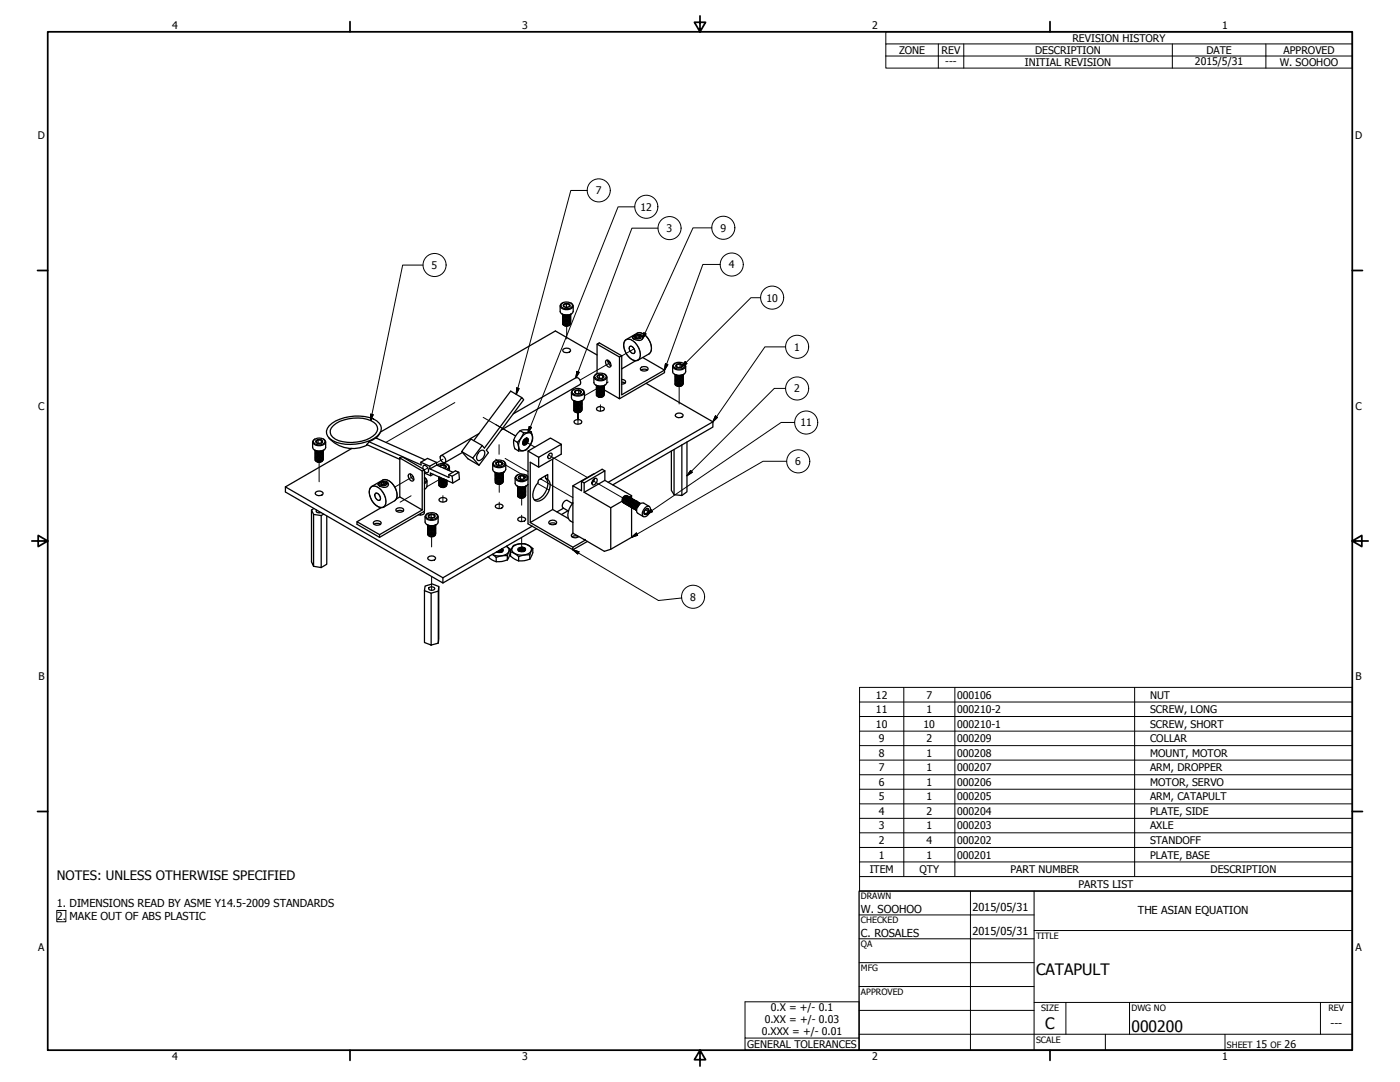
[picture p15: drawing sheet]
<svg xmlns="http://www.w3.org/2000/svg" width="559mm" height="432mm" viewBox="0 0 559 432" stroke-linecap="round" stroke-linejoin="round" font-family="sans-serif">
<defs><g id="words">
<g font-size="6.3">
<text x="413.5" y="389.1">CATAPULT</text>
<text x="417.2" y="410.6">C</text>
<text x="451.6" y="411.9">000200</text>
</g>
<text font-size="5.2" x="22.7" y="351.2">NOTES: UNLESS OTHERWISE SPECIFIED</text>
<g font-size="4.4">
<text x="22.7" y="361.9">1. DIMENSIONS READ BY ASME Y14.5-2009 STANDARDS</text>
<text x="343.7" y="364.3">W. SOOHOO</text>
<text x="388.1" y="363.7">2015/05/31</text>
<text x="454.2" y="364.7">THE ASIAN EQUATION</text>
<text x="22.7" y="367.2">2.</text>
<text x="27.7" y="367.2">MAKE OUT OF ABS PLASTIC</text>
<text x="343.7" y="373.8">C. ROSALES</text>
<text x="388.1" y="373.2">2015/05/31</text>
<text x="531.1" y="409.7">---</text>
</g>
<g font-size="4.2">
<text x="68.7" y="11.7">4</text>
<text x="208.4" y="11.7">3</text>
<text x="348.1" y="11.7">2</text>
<text x="487.8" y="11.7">1</text>
<text x="428.1" y="16.6">REVISION HISTORY</text>
<text x="358.8" y="21.5">ZONE</text>
<text x="375.9" y="21.5">REV</text>
<text x="413.1" y="21.5">DESCRIPTION</text>
<text x="481.5" y="21.5">DATE</text>
<text x="512.3" y="21.5">APPROVED</text>
<text x="377.3" y="26.1">---</text>
<text x="409" y="26.3">INITIAL REVISION</text>
<text x="476.9" y="26">2015/5/31</text>
<text x="510.8" y="26.3">W. SOOHOO</text>
<text x="15.1" y="55.5">D</text>
<text x="540.9" y="55.5">D</text>
<text x="237.8" y="77.5">7</text>
<text x="255.7" y="84.1">12</text>
<text x="266.1" y="92.6">3</text>
<text x="287.6" y="92.5">9</text>
<text x="172.3" y="107.3">5</text>
<text x="290.9" y="107.1">4</text>
<text x="305.9" y="120.3">10</text>
<text x="317" y="140">1</text>
<text x="317" y="156.6">2</text>
<text x="15.2" y="163.4">C</text>
<text x="541" y="163.4">C</text>
<text x="319.5" y="170.1">11</text>
<text x="317.4" y="185.7">6</text>
<text x="275.5" y="239.7">8</text>
<text x="15.3" y="271.4">B</text>
<text x="541.1" y="271.4">B</text>
<text x="349.6" y="278.8">12</text>
<text x="369.8" y="278.8">7</text>
<text x="382" y="278.8">000106</text>
<text x="459" y="278.8">NUT</text>
<text x="349.6" y="284.6">11</text>
<text x="369.8" y="284.6">1</text>
<text x="382" y="284.6">000210-2</text>
<text x="459" y="284.6">SCREW, LONG</text>
<text x="349.6" y="290.4">10</text>
<text x="368.6" y="290.4">10</text>
<text x="382" y="290.4">000210-1</text>
<text x="459" y="290.4">SCREW, SHORT</text>
<text x="350.8" y="296.2">9</text>
<text x="369.8" y="296.2">2</text>
<text x="382" y="296.2">000209</text>
<text x="459" y="296.2">COLLAR</text>
<text x="350.8" y="302">8</text>
<text x="369.8" y="302">1</text>
<text x="382" y="302">000208</text>
<text x="459" y="302">MOUNT, MOTOR</text>
<text x="350.8" y="307.8">7</text>
<text x="369.8" y="307.8">1</text>
<text x="382" y="307.8">000207</text>
<text x="459" y="307.8">ARM, DROPPER</text>
<text x="350.8" y="313.6">6</text>
<text x="369.8" y="313.6">1</text>
<text x="382" y="313.6">000206</text>
<text x="459" y="313.6">MOTOR, SERVO</text>
<text x="350.8" y="319.4">5</text>
<text x="369.8" y="319.4">1</text>
<text x="382" y="319.4">000205</text>
<text x="459" y="319.4">ARM, CATAPULT</text>
<text x="350.8" y="325.2">4</text>
<text x="369.8" y="325.2">2</text>
<text x="382" y="325.2">000204</text>
<text x="459" y="325.2">PLATE, SIDE</text>
<text x="350.8" y="331">3</text>
<text x="369.8" y="331">1</text>
<text x="382" y="331">000203</text>
<text x="459" y="331">AXLE</text>
<text x="350.8" y="336.9">2</text>
<text x="369.8" y="336.8">4</text>
<text x="382" y="336.9">000202</text>
<text x="459" y="336.9">STANDOFF</text>
<text x="350.8" y="342.6">1</text>
<text x="369.8" y="342.6">1</text>
<text x="382" y="342.6">000201</text>
<text x="459" y="342.6">PLATE, BASE</text>
<text x="347.2" y="348.4">ITEM</text>
<text x="367" y="348.4">QTY</text>
<text x="403.3" y="348.4">PART NUMBER</text>
<text x="483.2" y="348.4">DESCRIPTION</text>
<text x="430.5" y="354.3">PARTS LIST</text>
<text x="15.2" y="379.3">A</text>
<text x="541" y="379.3">A</text>
<text x="307.7" y="403.5">0.X = +/- 0.1</text>
<text x="304" y="413.1">0.XXX = +/- 0.01</text>
<text x="305.2" y="408.3">0.XX = +/- 0.03</text>
<text x="298.3" y="418.2">GENERAL TOLERANCES</text>
<text x="501.3" y="418.3">15</text>
<text x="512.8" y="418.3">26</text>
<text x="68.7" y="423.2">4</text>
<text x="208.4" y="423.2">3</text>
<text x="348.1" y="423.2">2</text>
<text x="487.8" y="423.2">1</text>
</g>
<g font-size="3.5">
<text x="343.7" y="358.9">DRAWN</text>
<text x="343.7" y="368.5">CHECKED</text>
<text x="413.5" y="374.6">TITLE</text>
<text x="343.7" y="378">QA</text>
<text x="343.7" y="387.5">MFG</text>
<text x="343.7" y="397.1">APPROVED</text>
<text x="415.5" y="403.4">SIZE</text>
<text x="451.6" y="403.4">DWG NO</text>
<text x="530.3" y="403.4">REV</text>
<text x="413.5" y="416.1">SCALE</text>
<text x="489.7" y="418.3">SHEET</text>
<text x="507.2" y="418.3">OF</text>
</g>
</g></defs>
<!-- layer: Tweak Trail (ANSI) -->
<g fill="none" stroke="#000" stroke-width=".4">
<path d="M226.2 130.2v5.1M253.1 139.2l-4.9 2.8M238.8 154.7l-5.5 3.2M242.8 152.5l-.5 .3M243.6 144.7l-12.1 7M271.1 154.2v7M181.5 160.7l-27.4 15.8M192.8 166.6l13 7.4-7.9-4.6M199.2 177.5v3.8M209 175.8l4.5 2.6M230.7 164.7v2.9v-2.9M230.7 166.7v2.6"/>
<path d="M239.6 161.5v2.6M127.4 184.5v7.8M164.1 197.9l-4.4 2.5M164.9 190.1l-7.3 4.3M170.8 186.8l-1.4 .7M175.8 191.1l-5.4 3.1M176.8 183.3l-2.6 1.4M176.8 197.8v2.6M197.8 183.3l13 7.5M199.3 193.3v3.2M201.6 182.9l9.2 5.3M208.2 198.8v2.8"/>
<path d="M214.5 192.9l4.7 2.7M215.7 191.1l13 7.5M218.9 181.5l15.7 9.1M236.5 191.8l12 6.9M127.4 204.5v.2M167.8 205v.5M172.3 214.2v4M199.3 200.4v2.5M199.3 219.7v.8M208.2 205.6v2.6M208.2 214.5v5.7M172.3 230.4v5.2"/>
</g>
<!-- layer: Visible (ANSI) -->
<g fill="none" stroke="#000" stroke-width=".51">
<path d="M223.6 122v2.3a3 3 0 0 0 4.6 .9l.6-.9v-2.3M223.9 121.5a3 3 0 0 1 4.6 .2 2.7 2.7 0 0 1-4.4 .8zM224.3 125.3a3.3 3.3 0 0 0 3.5 .1M224.5 120.9l-.9 1.1a2.93 2.93 0 0 0 4.6 1l.5-.4a1.33 1.33 0 0 0-.9-1.7M224.6 125.5a1.85 1.85 0 0 0 3.2 0M224.6 126.1v.1M224.8 139.4a1.7 1.7 0 0 1 2.9 .7 1.93 1.93 0 0 1-3.1-.3zM224.9 125.6l1 .3 1.1-.2M224.9 121.5a1.42 1.42 0 0 1 1.5-.5 1.42 1.42 0 0 1 1.1 1.2 1.74 1.74 0 0 1-2.7-.3zM225.1 125.7l1.5 .1-1.1 .1M225.2 122.4a.64 .64 0 0 1-.2-.7 .64 .64 0 0 1 .7-.4l.4-.2 1.2 .3 .2 .8-.4 .2M225.5 130h1.1"/>
<path d="M225.5 129.5h1.1M225.5 129h1.1M225.5 128.5h1.1M225.5 127.4h1.1M225.5 126.9h1.1M225.5 126.4h1.1M225.8 122.6h.6M226.1 121.1v1.5M226.6 127.9l-1.1 .1M227.3 121.4v.9M227.5 129.5l-.8 .6-1.5-.2M227.7 128.7a1.75 1.75 0 0 1-1.3 1.3 1.75 1.75 0 0 1-1.8-.7l.1-.3"/>
<path d="M227.7 128.2a1.75 1.75 0 0 1-1.3 1.3 1.75 1.75 0 0 1-1.8-.7l.1-.3M227.7 127.7a1.75 1.75 0 0 1-1.3 1.3 1.75 1.75 0 0 1-1.8-.7l.1-.3M227.7 127.1a1.71 1.71 0 0 1-1.3 1.4 1.71 1.71 0 0 1-1.8-.7l.1-.4M227.7 126.6a1.75 1.75 0 0 1-1.3 1.3 1.75 1.75 0 0 1-1.8-.6l.1-.4M227.7 126.1a1.75 1.75 0 0 1-1.3 1.3 1.75 1.75 0 0 1-1.8-.7l.1-.3M227.7 125.6a1.75 1.75 0 0 1-1.3 1.3 1.75 1.75 0 0 1-1.8-.7l.1-.3M227.8 129a1.81 1.81 0 0 1-3.2 .2M227.8 128.5a1.78 1.78 0 0 1-1.6 1 1.78 1.78 0 0 1-1.6-.8M227.8 128a1.78 1.78 0 0 1-1.6 1 1.78 1.78 0 0 1-1.6-.9M227.8 127.4a1.83 1.83 0 0 1-3.2 .2M227.8 126.9a1.81 1.81 0 0 1-3.2 .2M227.8 126.4a1.81 1.81 0 0 1-3.2 .2"/>
<path d="M227.8 125.9a1.85 1.85 0 0 1-3.2 .3M227.8 125.5a1.83 1.83 0 0 1-3.2 0M227.8 127.4h.1M227.8 127.9v.1M227.8 128.4v.1M228 125.3l-.2 .1M238.3 137.4v11.8M253.5 133.9a1.53 1.53 0 0 1 2.3 .8 1.55 1.55 0 0 1-1.5 .6 1.55 1.55 0 0 1-1.2-1.1zM253.5 133.9l-1.1 .9M253.9 134.1l.8-.2 .7 .4-.3 .5-.8 .2-.7-.4zM253.9 134.1v.6M254.7 133.9v1"/>
<path d="M255.5 133.9l1 1M208.3 158.7l-4.5-2.6-14.7 19.7M228.1 156.6v2.2a2.95 2.95 0 0 0 5.2 0v-2.2M228.5 155.9a2.83 2.83 0 0 1 4.5 .5 2.68 2.68 0 0 1-4.7 0zM228.9 159.8l.1 .2a3.9 3.9 0 0 0 3.3 0M229 155.4l-.7 .6-.2 .5a2.97 2.97 0 0 0 4.6 1 1.17 1.17 0 0 0 .5-1.1 1.17 1.17 0 0 0-.9-1M229.7 155.8a1.51 1.51 0 0 1 2.3 .8 1.46 1.46 0 0 1-1.5 .6 1.46 1.46 0 0 1-1.1-1zM229.7 155.8v1.1M229.7 157l-.3-.4 .3-.8 .7 .1a.8 .8 0 0 1 1.3 .2l.3 .1-.4 .8M230.4 157.2h.7M231 155.6v1.5M232.2 160a1.89 1.89 0 0 1-3.1 .3v-.3"/>
<path d="M232.3 160a1.84 1.84 0 0 1-3.2 .1M232.5 159.8l-.2 .2M237 150.5v2.2a3 3 0 0 0 5.3 0v-2.2M237.6 149.7a2.89 2.89 0 0 1 4.4 .6 2.67 2.67 0 0 1-4.7-.1zM237.8 153.7a3.6 3.6 0 0 0 3.7 0M238 149.3a1.2 1.2 0 0 0-.4 2.1 3.6 3.6 0 0 0 4.5-.5 1.33 1.33 0 0 0-.8-1.6M238.1 153.9a1.85 1.85 0 0 0 3.1 0 1.86 1.86 0 0 1-3.1 .1M238.3 153.9l1 .4 1.2-.2M238.3 141.7l-16.6-9.6-69.8 40.3M238.5 154.1l1.7 .1M238.6 149.7a1.54 1.54 0 0 1 2.4 .7 1.5 1.5 0 0 1-1.4 .7 1.5 1.5 0 0 1-1.3-1zM239 157.4h1.1"/>
<path d="M239 156.8h1.1M239 156.3h1.1M239 155.8h1.1M239 155.3h1.1M239 154.2h1.1M239.2 149.5l-.1 1.5 .8 .1M240.1 158.4h-1.1M240.1 157.9h-1.1M240.1 154.7l-1.1 .1M240.5 149.7v1.2a.67 .67 0 0 0 .2-.9 .67 .67 0 0 0-.9-.3l-.6-.2-.9 .6 .4 .7M241 158l-.8 .5-1.4-.1M241.2 157.1a1.71 1.71 0 0 1-1.4 1.4 1.71 1.71 0 0 1-1.7-.8v-.3"/>
<path d="M241.2 156.6a1.75 1.75 0 0 1-1.4 1.3 1.75 1.75 0 0 1-1.7-.7v-.4M241.2 156.1a1.75 1.75 0 0 1-1.4 1.3 1.75 1.75 0 0 1-1.7-.7v-.4M241.2 155.6a1.75 1.75 0 0 1-1.4 1.3 1.75 1.75 0 0 1-1.7-.7v-.4M241.2 155.1a1.75 1.75 0 0 1-1.4 1.3 1.75 1.75 0 0 1-1.7-.7v-.4M241.2 154.6a1.6 1.6 0 0 1-1.5 1.2 1.6 1.6 0 0 1-1.6-1M241.2 154a1.71 1.71 0 0 1-1.4 1.4 1.71 1.71 0 0 1-1.7-.8v-.4M241.2 157.4a1.79 1.79 0 0 1-3.1 .2M241.2 156.9a1.83 1.83 0 0 1-3.1 .2M241.2 156.4a1.83 1.83 0 0 1-3.1 .2M241.2 155.8a1.79 1.79 0 0 1-1.5 1.1 1.79 1.79 0 0 1-1.6-.8M241.2 155.3a1.76 1.76 0 0 1-1.5 1.1 1.76 1.76 0 0 1-1.6-.9M241.2 154.8a1.78 1.78 0 0 1-1.5 1.1 1.78 1.78 0 0 1-1.6-.9"/>
<path d="M241.2 154.3a1.83 1.83 0 0 1-3.1 .2M241.2 154.2v.1M241.2 154.7v.1M241.2 156.3v.1M241.2 156.8v.1M241.8 144l.3-.3a1.89 1.89 0 0 1 1.5 2.7 1.82 1.82 0 0 1-1.8-2.4zM242.6 143.7a2.4 2.4 0 0 0 1.3 2.3M242.6 144.1l1 .6M247.3 142.5v16.6l-6.1-3.5M248.2 142l-.9 .5-9-5.1 .9-.6 9 5.2v15.5l17-9.8M248.2 152.5l1.3 .4M248.2 151.4l.7 .1 .8 .6-.3 .9-1.2 .3"/>
<path d="M253.7 144l-5.5 3.2M255.8 147.7a2.41 2.41 0 0 1 2.6 0M256 146.6a1.88 1.88 0 0 1 2.7 .7 1.92 1.92 0 0 1-3.1 0zM256.5 142.7l8.7 5v1l-17.9 10.4M257.9 153l26.6 15.3M268.5 146.1v2.2a3 3 0 0 0 5.2 0v-2.2M268.9 145.4a2.94 2.94 0 0 1 4.5 .5 2.74 2.74 0 0 1-4.7 0zM269.2 149.4a3.6 3.6 0 0 0 3.7 0M269.4 145a1.2 1.2 0 0 0-.4 2.1 3.1 3.1 0 0 0 4.7-1.1l-1-1M269.5 149.5a1.78 1.78 0 0 0 3.2 0 1.8 1.8 0 0 1-3.2 .2M269.5 150.7v.1M269.5 151.3h.1"/>
<path d="M269.6 153.1l-.1 .1M269.6 149.6a2.64 2.64 0 0 0 2.6 .1M269.8 149.7l2 .1M270.1 145.4a1.51 1.51 0 0 1 2.3 .7 1.51 1.51 0 0 1-1.4 .6 1.51 1.51 0 0 1-1.3-1zM270.1 145.4v1.1M270.2 146.5l-.5-.4 .4-.7 1.4-.2 .9 .5-.4 .8M270.4 153.6h1.1M270.4 153.1h1.1M270.4 152h1.1M270.4 151.5h1.1M270.4 151h1.1M270.4 150.5h1.1"/>
<path d="M270.4 150h1.1M270.8 146.7h.7M271.5 145.2v1.4M271.5 152.5l-1.1 .1M272.3 153.8l-.7 .4-1.2-.1h1.1M272.6 152.8a1.68 1.68 0 0 1-1.4 1.3 1.68 1.68 0 0 1-1.7-.9M272.6 152.3a1.75 1.75 0 0 1-1.3 1.3 1.75 1.75 0 0 1-1.8-.6l.1-.4M272.6 151.8a1.71 1.71 0 0 1-1.3 1.3 1.71 1.71 0 0 1-1.8-.7l.1-.4M272.6 151.3a1.75 1.75 0 0 1-1.3 1.3 1.75 1.75 0 0 1-1.8-.7l.1-.4M272.6 150.7a1.75 1.75 0 0 1-1.3 1.4 1.75 1.75 0 0 1-1.8-.7l.1-.4M272.6 150.2a1.75 1.75 0 0 1-1.3 1.3 1.75 1.75 0 0 1-1.8-.6l.1-.4M272.6 149.7a1.75 1.75 0 0 1-1.3 1.3 1.75 1.75 0 0 1-1.8-.6l.1-.4"/>
<path d="M272.7 153.1a1.78 1.78 0 0 1-1.6 1.1 1.78 1.78 0 0 1-1.6-.9M272.7 152.6a1.78 1.78 0 0 1-1.6 1.1 1.78 1.78 0 0 1-1.6-.9M272.7 152a1.76 1.76 0 0 1-1.5 1.2 1.76 1.76 0 0 1-1.7-.9M272.7 151.5a1.81 1.81 0 0 1-3.2 .3M272.7 151a1.79 1.79 0 0 1-3.2 .3M272.7 150.4a1.82 1.82 0 0 1-3.2 .4M272.7 149.9a1.76 1.76 0 0 1-1.5 1.2 1.76 1.76 0 0 1-1.7-.9M272.7 152.5v.1M272.7 153v.1M124.8 176.4v2.2a3 3 0 0 0 5.2 0v-2.2M125.3 175.6a3.1 3.1 0 0 1 4.3 .2l.1 .5a2.88 2.88 0 0 1-4.5 .4zM125.5 179.6l.2 .1a3.4 3.4 0 0 0 3.5-.1"/>
<path d="M125.7 175.2a1.2 1.2 0 0 0-.4 2.1 3.5 3.5 0 0 0 4.6-.5l-.1-1-.8-.6M125.8 179.8a1.79 1.79 0 0 0 3.2 0 1.83 1.83 0 0 1-3.2 .2M125.8 179.9v.1M126 179.9l1.1 .3 1.2-.2M126.2 180l1.7 .1M126.4 175.6a1.99 1.99 0 0 1 2.3 .3v.4a1.5 1.5 0 0 1-1.4 .7 1.5 1.5 0 0 1-1.3-1zM126.9 176.9l.7 .1M126.9 175.5v1.4M128.3 175.6v1.2a.77 .77 0 0 0 .1-1.1 .77 .77 0 0 0-1.1-.1l-.4-.1-.9 .5 .4 .8M129 180a1.64 1.64 0 0 1-1.5 1.2 1.64 1.64 0 0 1-1.6-1M131.1 174.6a12.7 12.7 0 0 0 15.5 3M131.4 169.9a17.6 17.6 0 0 1 19-1.9 3.5 3.5 0 0 1 .2 6 18.4 18.4 0 0 1-17.8 1.8 3.5 3.5 0 0 1-1.4-5.9z"/>
<path d="M133.1 169.8a15.3 15.3 0 0 1 16.1-1.3 3.1 3.1 0 0 1 1.5 2.9 3.1 3.1 0 0 1-1.9 2.7 16.2 16.2 0 0 1-14.9 1.2 3.1 3.1 0 0 1-.8-5.5zM140.5 178.9l-26.6 15.4M147.3 176.3l20.8 9.2-.1-1 2.6-1.6 3.6 1.6M147.3 176.3l2.7-1.5 19.6 8.7M147.3 176.3l-.9 1.1 13.2 5.9M151.8 172.7l-1.6 2.1M191.2 173l-15.2 8.9M192.5 177.8l-3.8 5-4.4-2.6 3.7-5 4.5 2.6 .9 1 14.9-20.1 .7 .8-14.9 20.1 .8 1.1-3.7 5-4.4-2.6-2.5-2.9M204.9 165.2l25-14.5a1.78 1.78 0 0 1 1.6 2.8l-31.4 18.1M205 175.6v1.6l.5 1.9 1.4 .9M205 175.6l1.5 .9M206.5 176.5l.5 1.9-.1 1.6"/>
<path d="M207.6 171.9l-1.5 1.7-1.1 2M207.6 171.9l.6-.3a4.9 4.9 0 0 1 3.8 .7M207.6 171.9l1.4 .8M208.6 174a2.2 2.2 0 0 1 3.7-.5 5.4 5.4 0 0 1-3.6 6.4 2.11 2.11 0 0 1-1.6-3.3zM208.8 176.1l.4-.6-.3 .6M209 172.7l-1 2.1-1.5 1.7M209.3 175.4l.9-.6 .4 .1a1.87 1.87 0 0 1-1.6 2.8 1.66 1.66 0 0 1 .3-2.3zM209.4 175.3l-.6 1M209.6 175.1h.3M209.7 175.5l-.5 1M209.8 175a1.84 1.84 0 0 1-1.1 1.8M209.9 175.1a1.21 1.21 0 0 1 .2 1.3 1.21 1.21 0 0 1-1.2 .7l-.2-.1a1.46 1.46 0 0 0 1.4-1.9"/>
<path d="M210.2 175.8l-.6 .9M210.2 174.8a1.45 1.45 0 0 1 .4 1.8 1.45 1.45 0 0 1-1.7 .8l-.2-.6M210.2 175.4l-.1-.4h-.4a1.9 1.9 0 0 1-1 1.8M210.6 175.1a2.1 2.1 0 0 1-1 2.3M212 172.3l.3 1.1a5.8 5.8 0 0 1-2.9 6.4l-2.5 .2M212 172.3l-3 .4M224 177.3l-4.3-2.5-8.9 5.2 4.2 2.5M229.2 163.6l-.1 .1M229.2 160a2.34 2.34 0 0 0 2.5 .2M229.3 167.9a1.63 1.63 0 0 1 1.7-.5 1.63 1.63 0 0 1 1.2 1.3 1.8 1.8 0 0 1-3.1-.4zM229.4 160.1l.9 .3 1.2-.1M230 164.1h1.1"/>
<path d="M230 163.5h1.1M230 163h1.1M230 162.5h1.1M230 162h1.1M230 161.5h1.1M230 161h1.1M230 160.4h1.1M231.9 164.2l-.8 .5-1.1-.1h1.1M232.2 163.3v.4a1.88 1.88 0 0 1-3.1 0M232.2 162.8a1.75 1.75 0 0 1-1.3 1.3 1.75 1.75 0 0 1-1.8-.7v-.4M232.2 162.2a1.75 1.75 0 0 1-1.3 1.4 1.75 1.75 0 0 1-1.8-.7v-.4M232.2 161.7a1.64 1.64 0 0 1-1.4 1.3 1.64 1.64 0 0 1-1.7-1"/>
<path d="M232.2 161.2a1.64 1.64 0 0 1-1.4 1.3 1.64 1.64 0 0 1-1.7-1M232.2 160.7a1.64 1.64 0 0 1-1.4 1.3 1.64 1.64 0 0 1-1.7-1M232.2 160.1a1.63 1.63 0 0 1-1.4 1.4 1.63 1.63 0 0 1-1.7-1M232.3 163.6a1.78 1.78 0 0 1-1.5 1.1 1.78 1.78 0 0 1-1.7-.9M232.3 163.1a1.84 1.84 0 0 1-3.2 .2M232.3 162.5a1.81 1.81 0 0 1-3.2 .3M232.3 162a1.81 1.81 0 0 1-3.2 .2M232.3 161.5a1.78 1.78 0 0 1-1.5 1.1 1.78 1.78 0 0 1-1.7-.9M232.3 161a1.78 1.78 0 0 1-1.5 1 1.78 1.78 0 0 1-1.7-.8M232.3 160.4a1.76 1.76 0 0 1-1.5 1.1 1.76 1.76 0 0 1-1.7-.8M232.3 160.9v.1M232.3 161.4v.1"/>
<path d="M232.3 163v.1M232.3 163.5v.1M238.3 162.7a2.11 2.11 0 0 1 2.9 .3 1.75 1.75 0 0 1-1.5 1.1 1.75 1.75 0 0 1-1.6-1zM269.7 165.3a2.11 2.11 0 0 1 3 .3 1.75 1.75 0 0 1-1.6 1.1 1.75 1.75 0 0 1-1.6-1zM272.2 177.5v20.2l-3.2-.3v-18M274.2 176.4v19.9l-2 1.4M284.5 168.3v2.1l-39.9 23.1M284.5 168.3l-41.7 24.2M113.9 194.3l62.9 36.3v2.1l-62.9-36.4zM125.8 181.5h.1M125.8 182v.1M126 196.4a2.11 2.11 0 0 1 3 .3 1.74 1.74 0 0 1-1.6 1.1 1.74 1.74 0 0 1-1.6-1z"/>
<path d="M126.7 184.3h1.1M126.7 183.8h1.1M126.7 182.8h1.1M126.7 182.2h1.1M126.7 181.7h1.1M126.7 181.2h1.1M126.7 180.7h1.1M127.8 183.3h-1.1M127.8 180.1l-1.1 .1M128.7 183.9l-.7 .5-1.4-.1M129 183.1a1.64 1.64 0 0 1-1.5 1.2 1.64 1.64 0 0 1-1.6-1M129 182.5a1.63 1.63 0 0 1-1.5 1.3 1.63 1.63 0 0 1-1.6-1"/>
<path d="M129 182a1.71 1.71 0 0 1-1.4 1.4 1.71 1.71 0 0 1-1.7-.8v-.4M129 181.5a1.75 1.75 0 0 1-1.4 1.3 1.75 1.75 0 0 1-1.7-.7v-.4M129 181a1.64 1.64 0 0 1-1.5 1.2 1.64 1.64 0 0 1-1.6-1M129 180.5a1.64 1.64 0 0 1-1.5 1.2 1.64 1.64 0 0 1-1.6-1M129 183.3a1.75 1.75 0 0 1-1.6 1.1 1.75 1.75 0 0 1-1.6-.9M129 182.8a1.76 1.76 0 0 1-1.5 1.1 1.76 1.76 0 0 1-1.7-.9M129 182.2a1.81 1.81 0 0 1-3.2 .3M129 181.7a1.77 1.77 0 0 1-1.5 1.2 1.77 1.77 0 0 1-1.7-.8M129 181.2a1.83 1.83 0 0 1-3.2 .3M129 180.7a1.76 1.76 0 0 1-1.5 1.1 1.76 1.76 0 0 1-1.7-.9M129 180.1a1.76 1.76 0 0 1-1.5 1.2 1.76 1.76 0 0 1-1.7-.9M129 183.3h.1"/>
<path d="M151.6 192.8a1.55 1.55 0 0 1 1.5-.6 1.55 1.55 0 0 1 1.2 1.1 1.55 1.55 0 0 1-1.5 .6 1.55 1.55 0 0 1-1.2-1.1zM152 192.5l-1.1 .9M152.3 192.7l.9-.1 .7 .3-.3 .6-.9 .1-.6-.4zM152.3 192.7v.7M153.2 192.6v.9M153.9 192.5l1.1 1M159.6 182.8l8.9 5.2v15.5l-8.9-5.2zM159.6 182.8l.9-.6 8.9 5.3-.9 .5M159.6 198.3l-1.4 .8M163.1 189.4l.3-.3a1.96 1.96 0 0 1 1.5 2.8 1.91 1.91 0 0 1-1.8-2.5zM163.8 189.2a2.4 2.4 0 0 0 1.4 2.3M168 184.5l3.5 1.6"/>
<path d="M168.8 187.1l.1-1.2a1.64 1.64 0 0 1 1.8 .8 1.64 1.64 0 0 1-.2 2l-1.1-.5M169.4 187.5v16.5l-17.9 10.4M169.4 188.8l2.5 1.1 1-.6M169.4 192.6l.7-1-.6-.9a1.2 1.2 0 0 1 .9 1.2 1.2 1.2 0 0 1-1 1.1M169.4 195.2h.1M169.7 195.1l-.2 .1M170.4 191.8l-.1 2.6-.9 .8M171.5 186.1l2.7-1.6 .1 1.1-2.7 1.5zM171.6 187.1l7.6 3.5-.1-1.2 2.7-1.5 1.3 .6-2.6 1.6-1.4-.7M174.3 185.6l6.5 2.9M174.6 185.7a3.1 3.1 0 0 1 4.4 .2l.1 .5-.3 .5-.6 .4M175.1 185.3l-.5 .4"/>
<path d="M175.2 190.3a1.49 1.49 0 0 0 2 .9M175.2 190.4v.1a1.59 1.59 0 0 0 2 .7l-1.1 .1M175.2 190.9v.1M175.2 191.5h.1M175.2 192h.1M175.2 193v.1M175.2 193.5v.1M175.3 191.8l-.1 .3a1.88 1.88 0 0 0 3.2-.4 1.77 1.77 0 0 1-1.5 1.2 1.77 1.77 0 0 1-1.7-.9M175.3 191.3a1.68 1.68 0 0 0 2.9 .3 1.82 1.82 0 0 1-3-.1M175.3 190.8a1.52 1.52 0 0 0 2.5 .7 1.74 1.74 0 0 1-2.6-.5M175.5 199a2.11 2.11 0 0 1 2.9 .3 1.73 1.73 0 0 1-1.6 1.1 1.73 1.73 0 0 1-1.6-1zM175.5 190.4l.6 .3"/>
<path d="M175.5 186.1a1.69 1.69 0 0 1 2.6 0v.4l-.7 .4M175.6 186.2l.3-.6 1.3-.1 .9 .6-.4 .7M175.9 185.6v.7M176 181.9a1.72 1.72 0 0 1 1.6 .9 1.72 1.72 0 0 1-.2 1.9 1.96 1.96 0 0 1-1.4-2.8zM176.1 193.8h1.1M176.1 193.3h1.1M176.1 192.8h1.1M176.1 192.3h1.1M176.1 191.8h1.1M177.2 194.3l-1.1 .1M177.2 185.5v1.4M178.2 193.8l-1.1 .8-1.3-.4"/>
<path d="M178.3 193v.5a2.03 2.03 0 0 1-3.1 .2l.1-.4M178.3 192.5v.5a2.03 2.03 0 0 1-3.1 .2l.1-.4M178.3 192v.5a2.03 2.03 0 0 1-3.1 .2l.1-.4M178.4 193.3a1.77 1.77 0 0 1-1.5 1.2 1.77 1.77 0 0 1-1.7-.9M178.4 192.8a1.77 1.77 0 0 1-1.5 1.1 1.77 1.77 0 0 1-1.7-.8M178.4 192.2a1.79 1.79 0 0 1-1.5 1.2 1.79 1.79 0 0 1-1.7-.9M178.4 185.3l.8 .6 .2 .5-.8 1.1M179.4 186.4v1.4M180.5 190.1l.2 2.7M183.1 188.5l.3 2.7-2.7 1.6-8.9-4 .1 1.1M184.5 180.6l-6.9 4M188.7 182.8l2.5 2.9"/>
<path d="M191.5 180l1.3-.4a2.45 2.45 0 0 1-1.3 4.2h-.6a2.39 2.39 0 0 1 .6-3.8zM196.7 185.2v2.1a2.95 2.95 0 0 0 5.2 0v-2.1M197 184.5a2.88 2.88 0 0 1 4.5 .4 2.68 2.68 0 0 1-4.6 .1zM197.4 188.4l.1 .1a3.9 3.9 0 0 0 3.4 0M197.5 184l-.7 .5-.1 .6a2.97 2.97 0 0 0 4.6 1 1.17 1.17 0 0 0 .5-1.2 1.17 1.17 0 0 0-.9-.9M197.7 188.6l1.2 .5 1.5-.4M197.7 192.2v.5M197.9 188.7a2.17 2.17 0 0 0 2.3 .1M197.9 184.7a1.47 1.47 0 0 1 1.5-.6 1.47 1.47 0 0 1 1.1 1.1 1.83 1.83 0 0 1-2.6-.1zM198.3 185.5a.62 .62 0 0 1-.3-.7 .62 .62 0 0 1 .8-.4 1.28 1.28 0 0 1 1.7 .8l-.3 .3M198.6 192.7h1M198.6 192.2h1"/>
<path d="M198.6 191.6h1M198.6 190.6h1M198.6 190.1h1M198.6 189.5h1M198.6 189h1M198.8 185.7h.7M198.8 193.2h.2M199 184.1v1.5M199.6 191.1h-1M200.3 192.9l-1.3 .3h.6M200.3 184.5v.9M200.8 191.9a1.82 1.82 0 0 1-3.1 .8"/>
<path d="M200.8 191.4a1.75 1.75 0 0 1-1.4 1.3 1.75 1.75 0 0 1-1.7-.7v-.4M200.8 190.9a1.75 1.75 0 0 1-1.4 1.3 1.75 1.75 0 0 1-1.7-.7v-.4M200.8 190.3a1.74 1.74 0 0 1-1.3 1.4 1.74 1.74 0 0 1-1.8-.7v-.4M200.8 189.8a1.71 1.71 0 0 1-1.4 1.4 1.71 1.71 0 0 1-1.7-.8v-.3M200.8 189.3a1.75 1.75 0 0 1-1.4 1.3 1.75 1.75 0 0 1-1.7-.7v-.4M200.8 188.8a1.75 1.75 0 0 1-1.4 1.3 1.75 1.75 0 0 1-1.7-.7v-.4M200.9 188.5a1.76 1.76 0 0 1-1.6 1.1 1.76 1.76 0 0 1-1.6-1M200.9 192.2a1.96 1.96 0 0 1-3.2 .5M200.9 191.6a1.76 1.76 0 0 1-1.6 1.1 1.76 1.76 0 0 1-1.6-.9M200.9 191.1a1.78 1.78 0 0 1-1.6 1.1 1.78 1.78 0 0 1-1.6-.9M200.9 190.6a1.78 1.78 0 0 1-1.6 1.1 1.78 1.78 0 0 1-1.6-.9M200.9 190.1a1.83 1.83 0 0 1-3.2 .2"/>
<path d="M200.9 189.6a1.83 1.83 0 0 1-3.2 .2M200.9 189a1.81 1.81 0 0 1-3.2 .3M200.9 188.5a1.78 1.78 0 0 1-1.6 1.1 1.78 1.78 0 0 1-1.6-.9M200.9 189.5v.1M200.9 190.1h.1M200.9 190.6h.1M200.9 191.1h.1M200.9 192.2h.1M201.1 188.4l-.2 .1M205.6 190.7v2.2a3.2 3.2 0 0 0 5.2 .4M206.1 190a3.2 3.2 0 0 1 4.3 0l.2 .6a2.77 2.77 0 0 1-4.7-.1zM206.4 193.9a3.3 3.3 0 0 0 3.5 .2"/>
<path d="M206.6 189.5a1.2 1.2 0 0 0-.4 2.1 3.5 3.5 0 0 0 4.6-.5M206.6 194.1a1.84 1.84 0 0 0 3.2 0M206.6 194.2v.1M206.6 194.8h.1M206.6 195.3h.1M206.6 196.8v.1M206.6 197.4h.1M206.8 194.2l1.1 .4 1.3-.2M207.1 194.2l1.7 .2M207.1 190a1.65 1.65 0 0 1 2.4 .6 1.48 1.48 0 0 1-1.4 .7 1.48 1.48 0 0 1-1.2-.9zM207.3 191.1l-.4-.7 .8-.6 .4 .1a.88 .88 0 0 1 1 .1 .88 .88 0 0 1 .3 .9l-.3 .2M207.6 198.1h1.1"/>
<path d="M207.6 197.6h1.1M207.6 197.1h1.1M207.6 196.6h1.1M207.6 196.1h1.1M207.6 195h1.1M207.6 194.5h1.1M207.7 191.3h.8M207.7 189.8v1.4M208.7 198.6l-1.1 .1M208.7 195.5l-1.1 .1M209 189.9v1.2M209.5 198.2l-.7 .6-1.4-.2"/>
<path d="M209.7 197.4a1.75 1.75 0 0 1-1.3 1.3 1.75 1.75 0 0 1-1.8-.7l.1-.4M209.7 196.8a1.75 1.75 0 0 1-1.3 1.4 1.75 1.75 0 0 1-1.8-.7l.1-.4M209.7 196.3a1.75 1.75 0 0 1-1.3 1.4 1.75 1.75 0 0 1-1.8-.7l.1-.4M209.7 195.8a1.75 1.75 0 0 1-1.3 1.3 1.75 1.75 0 0 1-1.8-.6l.1-.4M209.7 195.3a1.75 1.75 0 0 1-1.3 1.3 1.75 1.75 0 0 1-1.8-.6l.1-.4M209.7 194.8a1.59 1.59 0 0 1-1.4 1.3 1.59 1.59 0 0 1-1.6-1M209.7 194.2a1.75 1.75 0 0 1-1.3 1.4 1.75 1.75 0 0 1-1.8-.7l.1-.4M209.8 197.6a1.79 1.79 0 0 1-1.5 1.1 1.79 1.79 0 0 1-1.7-.8M209.8 197.1a1.77 1.77 0 0 1-1.5 1.2 1.77 1.77 0 0 1-1.7-.9M209.8 196.6a1.83 1.83 0 0 1-3.2 .3M209.8 196a1.76 1.76 0 0 1-1.5 1.2 1.76 1.76 0 0 1-1.7-.9M209.8 195.5a1.76 1.76 0 0 1-1.5 1.2 1.76 1.76 0 0 1-1.7-.9"/>
<path d="M209.8 195a1.77 1.77 0 0 1-1.5 1.2 1.77 1.77 0 0 1-1.7-.9M209.8 194.5a1.77 1.77 0 0 1-1.5 1.2 1.77 1.77 0 0 1-1.7-.9M209.8 194.1a1.91 1.91 0 0 1-3.2 .2M209.9 189.5l.9 .8M210.1 193.9l-.2 .2M210.8 180v29l17.9 10.4v-1l4.9-2.8M215 182.5l9-5.2v3.9l-9 5.2-3.4-1.9v24l9-5.2v-20.1M215 182.5v3.9M216.1 191.3l-.3-.2a1.35 1.35 0 0 0-1 1.6 6.2 6.2 0 0 0-1.7 6.6 2.26 2.26 0 0 0 3.3 .1 6.8 6.8 0 0 0 2.8-7.4l-.6-.7M217.7 189.9v.9l.9 .5v-1.9l-2.5 1.4v.5l-.4-.2M217.7 190.8a4.5 4.5 0 0 1-.1 5.9 5 5 0 0 1-4.4 2.8M219.1 181.3l.9-.5 .3 .2a1.36 1.36 0 0 1-.2 1.4 1.36 1.36 0 0 1-1.3 .5l-.2-.5z"/>
<path d="M233.2 196.5v-3.8l-1.1-.6v3.7l-3.4-1.9v18.9l12.5 7.2 2.6-.8 8.3-4.8v-11.8M233.2 192.7l8.2-4.8v3.8l-8.2 4.8M233.2 196.5l10.6 6.1v16.6M237.1 189.2l-8.4 4.7M237.3 190.9l.9 .1a1.87 1.87 0 0 1-1.6 2.5 1.64 1.64 0 0 1 .7-2.6l-.3 1.1-.8 .8M241.4 191.7l10.7 6.1v1.1a1.75 1.75 0 0 0-1.7 .9 1.75 1.75 0 0 0 .2 1.9M241.4 187.9l-1.1-.6-8.2 4.8M249.1 198.2l-.6 1M249.4 197.9a1.74 1.74 0 0 0-.9 2.5M249.6 198.5l-.6 1M250 198.8l-.6 .9M250.3 197.8a1.87 1.87 0 0 0-1.4 2.9"/>
<path d="M250.4 198a1.61 1.61 0 0 0-1.7 .9 1.61 1.61 0 0 0 .4 1.9M250.4 199l-.5 1M250.6 198.1a1.82 1.82 0 0 0-1.2 2.9M250.6 198.1h.1M250.9 198.2a1.61 1.61 0 0 0-1.7 .9 1.61 1.61 0 0 0 .4 1.9M250.9 199.3l-.6 .9M251.3 198.5a1.62 1.62 0 0 0-1.7 .9 1.62 1.62 0 0 0 .4 1.9M251.3 199.5l-.5 1M251.6 198.6a1.76 1.76 0 0 0-1.6 1 1.76 1.76 0 0 0 .3 1.9M251.8 198.8a1.62 1.62 0 0 0-1.7 .9 1.62 1.62 0 0 0 .3 1.8M251.8 199.8l-.5 .9M252.1 197.8l-1 .6a1.76 1.76 0 0 0-1.5 1 1.76 1.76 0 0 0 .2 1.8"/>
<path d="M252.2 199a1.62 1.62 0 0 0-1.7 .9 1.62 1.62 0 0 0 .4 1.9M252.5 199.1a1.76 1.76 0 0 0-1.6 1.1 1.76 1.76 0 0 0 .2 1.8M252.7 199.3a1.62 1.62 0 0 0-1.7 .9 1.62 1.62 0 0 0 .3 1.9M252.9 199.4a1.79 1.79 0 0 0-1.4 2.8M253.1 199.5a1.62 1.62 0 0 0-1.7 .9 1.62 1.62 0 0 0 .4 1.9M253.4 199.6a1.82 1.82 0 0 0-1.4 2.9M253.6 199.8l-.4-.2a1.83 1.83 0 0 0-1 3M253.8 199.9a1.8 1.8 0 0 0-1.4 2.9M268 180v15.7l1 1.7M124.3 203.5l.9 1.8M125.3 202.9l-1 .6v20.7l.9 1.8v-20.7l3 .4M126.4 203.6l-.2 .3a1.34 1.34 0 0 0 1.9 .6"/>
<path d="M129.2 205.2l-1 .5v20.8l-3-.5M130.4 205.9v19.3l-2.2 1.3M149.2 208.2a2.11 2.11 0 0 1 2.9 .3 1.74 1.74 0 0 1-1.5 1.1 1.74 1.74 0 0 1-1.6-.9zM149.3 209.2a2.41 2.41 0 0 1 2.6 0M152.2 202.6l-9.7 5.6M158.2 203.1a1.71 1.71 0 0 1 2.9 .7 1.89 1.89 0 0 1-3.1-.3zM158.2 204a2.41 2.41 0 0 1 2.6 0M168.5 203.5l-17 9.9v1l-9-5.2v-1l9 5.2M169.2 204.2l.2 .4a1.66 1.66 0 0 1-2.4 .8M169.7 206.1v2.2a3 3 0 0 0 5.2 0v-2.2M170.2 205.3a3.2 3.2 0 0 1 4.4 .2v.6a2.85 2.85 0 0 1-4.5 .2zM170.4 209.4a3.6 3.6 0 0 0 3.7 0"/>
<path d="M170.6 205a1.2 1.2 0 0 0-.4 2.1 3.4 3.4 0 0 0 4.6-.5l-.1-1.1-.8-.5M170.7 209.5a1.87 1.87 0 0 0 3.1 0 1.8 1.8 0 0 1-3.1 0zM171 205.6a1.92 1.92 0 0 1 2.7 .2 1.6 1.6 0 0 1-2.8 .3zM171.3 206.5a.61 .61 0 0 1-.2-.7 .61 .61 0 0 1 .7-.4l.3-.2 .3 .2a.71 .71 0 0 1 .9 .2 .71 .71 0 0 1-.1 .9M171.4 209.8l1 .1M171.6 214h1.1M171.6 213.5h1.1M171.6 212.4h1.1M171.6 211.9h1.1M171.6 211.4h1.1M171.6 210.9h1.1M171.6 210.4h1.1"/>
<path d="M171.6 209.9h1M171.9 206.7h.6M172.1 205.2v1.4M172.7 212.9l-1.1 .1M173.4 205.4v1M173.8 213.4a1.72 1.72 0 0 1-2.7 .4M173.9 212.7a1.64 1.64 0 0 1-1.5 1.3 1.64 1.64 0 0 1-1.6-1M173.9 212.2a1.71 1.71 0 0 1-1.4 1.3 1.71 1.71 0 0 1-1.7-.7v-.4M173.9 211.6a1.75 1.75 0 0 1-1.4 1.4 1.75 1.75 0 0 1-1.7-.7v-.4M173.9 211.1a1.75 1.75 0 0 1-1.4 1.3 1.75 1.75 0 0 1-1.7-.6v-.4M173.9 210.6a1.64 1.64 0 0 1-1.5 1.3 1.64 1.64 0 0 1-1.6-1M173.9 210.1a1.64 1.64 0 0 1-1.5 1.3 1.64 1.64 0 0 1-1.6-1"/>
<path d="M173.9 209.6a1.64 1.64 0 0 1-1.5 1.3 1.64 1.64 0 0 1-1.6-1M173.9 213a1.78 1.78 0 0 1-1.6 1.1 1.78 1.78 0 0 1-1.6-.9M173.9 212.5a1.83 1.83 0 0 1-3.2 .2M173.9 212a1.83 1.83 0 0 1-3.2 .2M173.9 211.4a1.81 1.81 0 0 1-3.2 .2M173.9 210.8a1.79 1.79 0 0 1-1.5 1.2 1.79 1.79 0 0 1-1.7-.9M173.9 210.4a1.78 1.78 0 0 1-1.6 1.1 1.78 1.78 0 0 1-1.6-.9M173.9 209.9a1.78 1.78 0 0 1-1.6 1 1.78 1.78 0 0 1-1.6-.8M173.9 209.8v.1M173.9 210.3v.1M173.9 211.9v.1M173.9 212.4v.1"/>
<path d="M173.9 212.9v.1M197.9 201.6a2.18 2.18 0 0 1 2.9 .3 1.66 1.66 0 0 1-1.5 1.1 1.66 1.66 0 0 1-1.6-1zM199.3 219.6l1 .6M199.6 219.8l-.4-.1 1.1 .5M199.9 219.3l.5 .7M200.2 219.5l.2 .3-.1 .5M200.2 219.1l.2 .9M200.3 219l.4 .4M200.4 219l.4 .8a2.16 2.16 0 0 1-2.6 .5M200.4 219l.4 .5-.5 .8M203.6 219.2l-1.5-1.2a1.87 1.87 0 0 1 1 2.1 1.87 1.87 0 0 1-1.9 1.5l-.9 .2a6 6 0 0 1-3.8-.6l1.6 1.2M203.6 219.2l-1.1 2.5"/>
<path d="M203.6 219.2v1.7l-1.1 2.6M204.8 218.1a5.4 5.4 0 0 1 7.2 .6 1.97 1.97 0 0 1-1.8 2.5 5.1 5.1 0 0 1-5.8-1.4l-.2-.5zM206.9 206.8a2.11 2.11 0 0 1 2.9 .3 1.75 1.75 0 0 1-1.5 1.1 1.75 1.75 0 0 1-1.7-1zM206.9 218.8a1.77 1.77 0 0 1 2.8 .7 1.87 1.87 0 0 1-3.1-.3zM207.3 218.9h1.4M207.5 220h1.2M207.5 219.5h1.2M209.2 219.2v.8M209.3 219.8a1.53 1.53 0 0 0-2.3 0 1.61 1.61 0 0 1 2.3 .1M209.4 219.6a1.34 1.34 0 0 0-1.3-.8 1.34 1.34 0 0 0-1.2 .8l.3 .4M209.4 218.6l.3 .5-.4 .9M209.7 219.1l-1.5-.7 1 .5 .2 .8"/>
<path d="M211.6 208.5l17.1 9.9M212.4 210l-35.6 20.6M212.7 218.9a5.8 5.8 0 0 0-8-.8l-.9 2.1M212.7 218.9l-1.2 2.5M212.7 218.9a6.1 6.1 0 0 1-1.2 4.2M214.2 211l-37.4 21.7M219.3 208a2.11 2.11 0 0 1 2.9 .3 1.74 1.74 0 0 1-1.6 1.1 1.74 1.74 0 0 1-1.6-.9zM219.3 209a2.41 2.41 0 0 1 2.6 0M220.6 203.3l6.3 3.6M224.9 202.8l-2.6 1.5M226.7 203.8l-2.6 1.6M228.3 214.2a2.41 2.41 0 0 1 2.6 0"/>
<path d="M228.5 201l-2.1-1.3a2.03 2.03 0 0 0-1.7 3l2.2 1.3M228.7 200.9a6.1 6.1 0 0 0-1.6 6.4l1.6 1.2M228.7 200.6l-.4 .2M228.9 212.9l-.9 .7a1.82 1.82 0 0 0 3 .5M234.4 216.1l-5.7 3.3M248.3 200l-4.5 2.6M250.6 201.7h.1M251.5 202.2h.1M252.2 200l-.5 1M252.4 202.8h.1M252.7 200.3l-.5 .9M253.1 200.5l-.5 1"/>
<path d="M253.6 200.8l-.6 1M254 200.1l-.3-.3a1.88 1.88 0 0 0-1 3.1M254.1 201.1l-.6 1M254.3 200.2a1.76 1.76 0 0 0-1.6 .9 1.76 1.76 0 0 0 .2 1.9M254.4 200.3l-.3-.2a2.13 2.13 0 0 0-1.4 2.8l.5 .2M254.5 201.4l-.6 .9M254.8 200.4a1.79 1.79 0 0 0-1.7 1 1.79 1.79 0 0 0 .3 1.9M254.9 200.6l-.3-.3a2.13 2.13 0 0 0-1.4 2.8l.4 .3M255 201.6l-.6 .9M255.2 200.7a1.84 1.84 0 0 0-1.4 2.9M255.2 201.4l-.8 1M255.3 200.9l-.2-.3a2.02 2.02 0 0 0-1.4 2.8l.4 .2a1.88 1.88 0 0 1 1.6-2.6"/>
<path d="M255.7 200.9a1.83 1.83 0 0 0-1.6 2.8M257 204.7l1.1 .5M257.2 204l.4-.7 1.2 .9M257.3 202.8l.6-.6 1.2-.1a2.68 2.68 0 0 1-2.2 4.1 2.26 2.26 0 0 1 .4-3.4zM257.9 203l.9 .1a1.55 1.55 0 0 1-1.6 2.1 1.81 1.81 0 0 1 .7-2.2zM258 203l.8 .1v1.1l-.7 1h-.9l-.2-.6M259.1 202.1l-2.2-1.3a2.73 2.73 0 0 0-2.3 4.1l2.2 1.3M169.4 235.7l2.7 1v20.7l-2.7-1zM169.4 235.7l.3-1.8 2.8-.9 2.6 1.1-.2 22.6M170.9 222.3a1.63 1.63 0 0 1 1.7-.5 1.63 1.63 0 0 1 1.2 1.3 1.9 1.9 0 0 1-3.1-.3zM171.3 234.5a1.54 1.54 0 0 1 2.2 .4 1.44 1.44 0 0 1-2.4-.1zM174.9 235.9l-2.8 .8"/>
<path d="M175.1 234.1l-.2 22.6-2.8 .7M194.8 222.2l1.6 1.3 1.7 .7M198.1 222.4v1.8M198.3 220.3l.8-.1 .9 .2M198.4 220.3l1.6 .1M198.6 220.3h1M202.5 221.7l-2.2 .1-2.2 .6M202.5 223.5l-2.2 .6-2.2 .1M202.5 221.7v1.8M203.8 220.2l1.6 .7 1.6 1.2M203.8 220.2v1.7l1.6 1.2 1.6 .7M207 222.1v1.7"/>
<path d="M207.3 220l.8-.2 .9 .3M207.3 220l1.6 .1M211.5 221.4l-2.3 .1-2.2 .6M211.5 223.1l-2.3 .7h-2.2M211.5 221.4v1.7"/>
</g>
<g fill="#000">
<circle cx="270.4" cy="154.1" r=".25"/>
<circle cx="229.1" cy="163.8" r=".25"/>
<circle cx="230" cy="164.6" r=".25"/>
<circle cx="200.9" cy="188.5" r=".25"/>
<circle cx="253.8" cy="199.9" r=".25"/>
<circle cx="233.2" cy="215.3" r=".25"/>
<circle cx="194.8" cy="222.2" r=".25"/>
</g>
<!-- layer: Visible Narrow (ANSI) -->
<path d="M249.5 136a2.3 2.3 0 0 1 3.2 .1 6.3 6.3 0 0 1 2.3 7.2 2.3 2.3 0 0 1-3.2-.2 6.9 6.9 0 0 1-2.7-6.4zM249.9 135.5a3 3 0 0 1 3.6 1.2 6.2 6.2 0 0 1 1.8 6.5l-.6 .5M251.2 138.4l.4-.3a2.09 2.09 0 0 1 1.5 3 2.04 2.04 0 0 1-1.9-2.7zM251.5 138.2a1.77 1.77 0 0 0 1.6 2.8M254.3 133a3.7 3.7 0 0 1 4.4 2.1 5.8 5.8 0 0 1 1 5.6l-.6 .5M148 194.6a2.22 2.22 0 0 1 3.2 .2 6.3 6.3 0 0 1 2.3 7.1 2.3 2.3 0 0 1-3.3-.2 7.1 7.1 0 0 1-2.7-6.3zM148.4 194.1a3 3 0 0 1 3.6 1.2 6.2 6.2 0 0 1 1.7 6.5l-.5 .6M149.7 197l.4-.3a2.09 2.09 0 0 1 1.5 3 2.01 2.01 0 0 1-1.9-2.7zM150 196.8a1.77 1.77 0 0 0 1.6 2.8M152.8 191.6a4.5 4.5 0 0 1 5 3.3 4.1 4.1 0 0 1-.3 4.9" fill="none" stroke="#000" stroke-width=".4"/>
<path d="M249.5 135.8l4.8-2.8a4.2 4.2 0 0 1 4.8 2.7 4.4 4.4 0 0 1 0 5.5l-4.4 2.5a4.1 4.1 0 0 1-4.8-2.7l-.7-1.7-.3-1.6zM251.5 138.2a1.91 1.91 0 0 1 1.6 2.8M252.5 134.3l.5-.3a2.16 2.16 0 0 1 3.6 .6 2.14 2.14 0 0 1-3.6 .7l-.5-.3zM148 194.4l4.8-2.8a4.2 4.2 0 0 1 4.7 2.7 4.4 4.4 0 0 1 0 5.5l-4.3 2.6a4.6 4.6 0 0 1-5.2-3.6l-.6-2.5zM150 196.8a1.91 1.91 0 0 1 1.6 2.8M151 193l.5-.4a2.14 2.14 0 0 1 3.6 .7 2.16 2.16 0 0 1-3.6 .6l-.5-.3z" fill="none" stroke="#000" stroke-width=".51"/>
<!-- layer: Symbol (ANSI) -->
<g fill="none" stroke="#000" stroke-width=".4">
<path d="M353.6 17.5v-4.8h186.2v4.8M374.5 17.5v9.7M384.7 17.5v9.7M467.9 17.5v9.7M505.3 17.5v9.7M539.8 17.5h-186.2v4.9M539.8 17.5v9.7h-186.2v-4.8M353.6 22.4h186.2M234.4 76h-6.6l-21.7 81.4M253.4 82.6h-6.7l-35.9 90.1M262.6 91.1h-10.4l-22.3 59.6M284.2 90.9h-7.6l-20.3 44.4"/>
<path d="M168.8 105.8h-8.1l-12.7 62M287.5 105.5h-7l-15.3 42.2M303.6 118.8h-3.9l-27.7 27.7M257 132.8l.9 .4-1.6 2.1zM313.6 138.4h-8.3l-20.8 29.9M206.2 154.8l1 .3-1.1 2.3zM230.3 148.2l.9 .4-1.3 2.1zM265.6 145.2l1 .3-1.4 2.2zM273.5 144.3l.7 .8-2.2 1.4zM313.6 155h-4.5l-34.9 34.9M148 165.3l1 .2-1 2.3zM211.3 170.2l.9 .4-1.4 2.1z"/>
<path d="M285.6 166l.8 .6-1.9 1.7zM317.2 168.6h-5.4l-53.7 36.6M275.7 187.8l.7 .7-2.2 1.4zM314 184.1h-9.5l-52.4 30.3M228.7 219.4l2.4 .8-.5 .9zM228.7 219.4l34.1 20.2 9.4-1M252.1 214.4l1.9-1.7 .5 .9zM259.8 203.4l.6 .8-2.3 1zM360.7 274.3v75.5M381.1 274.3v75.5M452.9 274.3v75.5M343.1 280.2h196.7"/>
<path d="M343.1 285.9h196.7M343.1 291.8h196.7M343.1 297.6h196.7M343.1 303.3h196.7M343.1 309.2h196.7M343.1 315h196.7M343.1 320.8h196.7M343.1 326.6h196.7M343.1 332.4h196.7M343.1 338.2h196.7M343.1 344h196.7v-69.7h-196.7v75.5M343.1 349.8v5.8h196.7v-5.8"/>
<path d="M539.8 344v5.8h-196.7M297.4 399.8h45.5v14.5h-45.5zM297.4 414.3v4.8h45.5v-4.8"/>
<circle cx="239" cy="76" r="4.6"/>
<circle cx="258" cy="82.5" r="4.6"/>
<circle cx="267.2" cy="91" r="4.6"/>
<circle cx="288.7" cy="90.9" r="4.6"/>
<circle cx="173.4" cy="105.8" r="4.6"/>
<circle cx="292.1" cy="105.6" r="4.6"/>
<circle cx="308.2" cy="118.8" r="4.6"/>
<circle cx="318.2" cy="138.4" r="4.6"/>
<circle cx="318.2" cy="155" r="4.6"/>
<circle cx="321.8" cy="168.6" r="4.6"/>
<circle cx="318.6" cy="184.1" r="4.6"/>
<circle cx="276.6" cy="238.2" r="4.6"/>
</g>
<!-- layer: Border (ANSI) -->
<g fill="none" stroke="#000" stroke-width=".7">
<path d="M19 12.7h520.8v406.4h-520.8zM139.7 8.6v4.1M279.4 6.3v6.4l-2.2-3.8h4.4l-2.2 3.8M419.1 8.6v4.1M15 107.9h4M539.8 107.9h4M12.7 215.9h6.3l-3.8-2.2v4.4l3.8-2.2M539.8 215.9l3.8 2.2v-4.4l-3.8 2.2h6.3M15 323.8h4M539.8 323.8h4M139.7 419.1v4.1M279.4 419.1l2.2 3.8h-4.4l2.2-3.8v6.3"/>
<path d="M419.1 419.1v4.1"/>
</g>
<!-- layer: Title (ANSI) -->
<g fill="none" stroke="#000" stroke-width=".4">
<path d="M387.3 355.6v63.5M412.7 355.6v63.5M342.9 365.1h69.8M342.9 374.6h69.8M412.7 371.3h127.1M342.9 384.2h69.8M342.9 393.7h69.8M342.9 412.7h196.9M342.9 403.2h69.8M412.7 400h127.1M425.4 400v12.7M441.2 412.7v6.4"/>
<path d="M450.8 400v12.7M488.9 412.7v6.4M527 400v12.7"/>
</g>
<path d="M342.9 355.6h196.9v63.5h-196.9z" fill="none" stroke="#000" stroke-width=".51"/>
<!-- layer: Sketch Geometry (ANSI) -->
<path d="M22.7 363.3h3.6v4.6h-3.6z" fill="none" stroke="#000" stroke-width=".4"/>
<!-- layer: Symbol (ANSI) -->
<g fill="#000" stroke="#000" stroke-width=".4">
<path d="M257 132.8l-.7 2.5zM257 132.8l.9 .4-1.6 2.1zM206.2 154.8l-.1 2.6zM206.2 154.8l1 .3-1.1 2.3zM230.3 148.2l-.4 2.5zM230.3 148.2l.9 .4-1.3 2.1zM265.6 145.2l-.4 2.5zM265.6 145.2l1 .3-1.4 2.2zM273.5 144.3l-1.5 2.2zM273.5 144.3l.7 .8-2.2 1.4zM148 165.3v2.5zM148 165.3l1 .2-1 2.3z"/>
<path d="M211.3 170.2l-.5 2.5zM211.3 170.2l.9 .4-1.4 2.1zM285.6 166l-1.1 2.3zM285.6 166l.8 .6-1.9 1.7zM275.7 187.8l-1.5 2.1zM275.7 187.8l.7 .7-2.2 1.4zM252.1 214.4l1.9-1.7zM252.1 214.4l1.9-1.7 .5 .9zM259.8 203.4l-1.7 1.8zM259.8 203.4l.6 .8-2.3 1zM228.7 219.4l2.4 .8zM228.7 219.4l2.4 .8-.5 .9z"/>
</g>
<use href="#words"/>
</svg>
